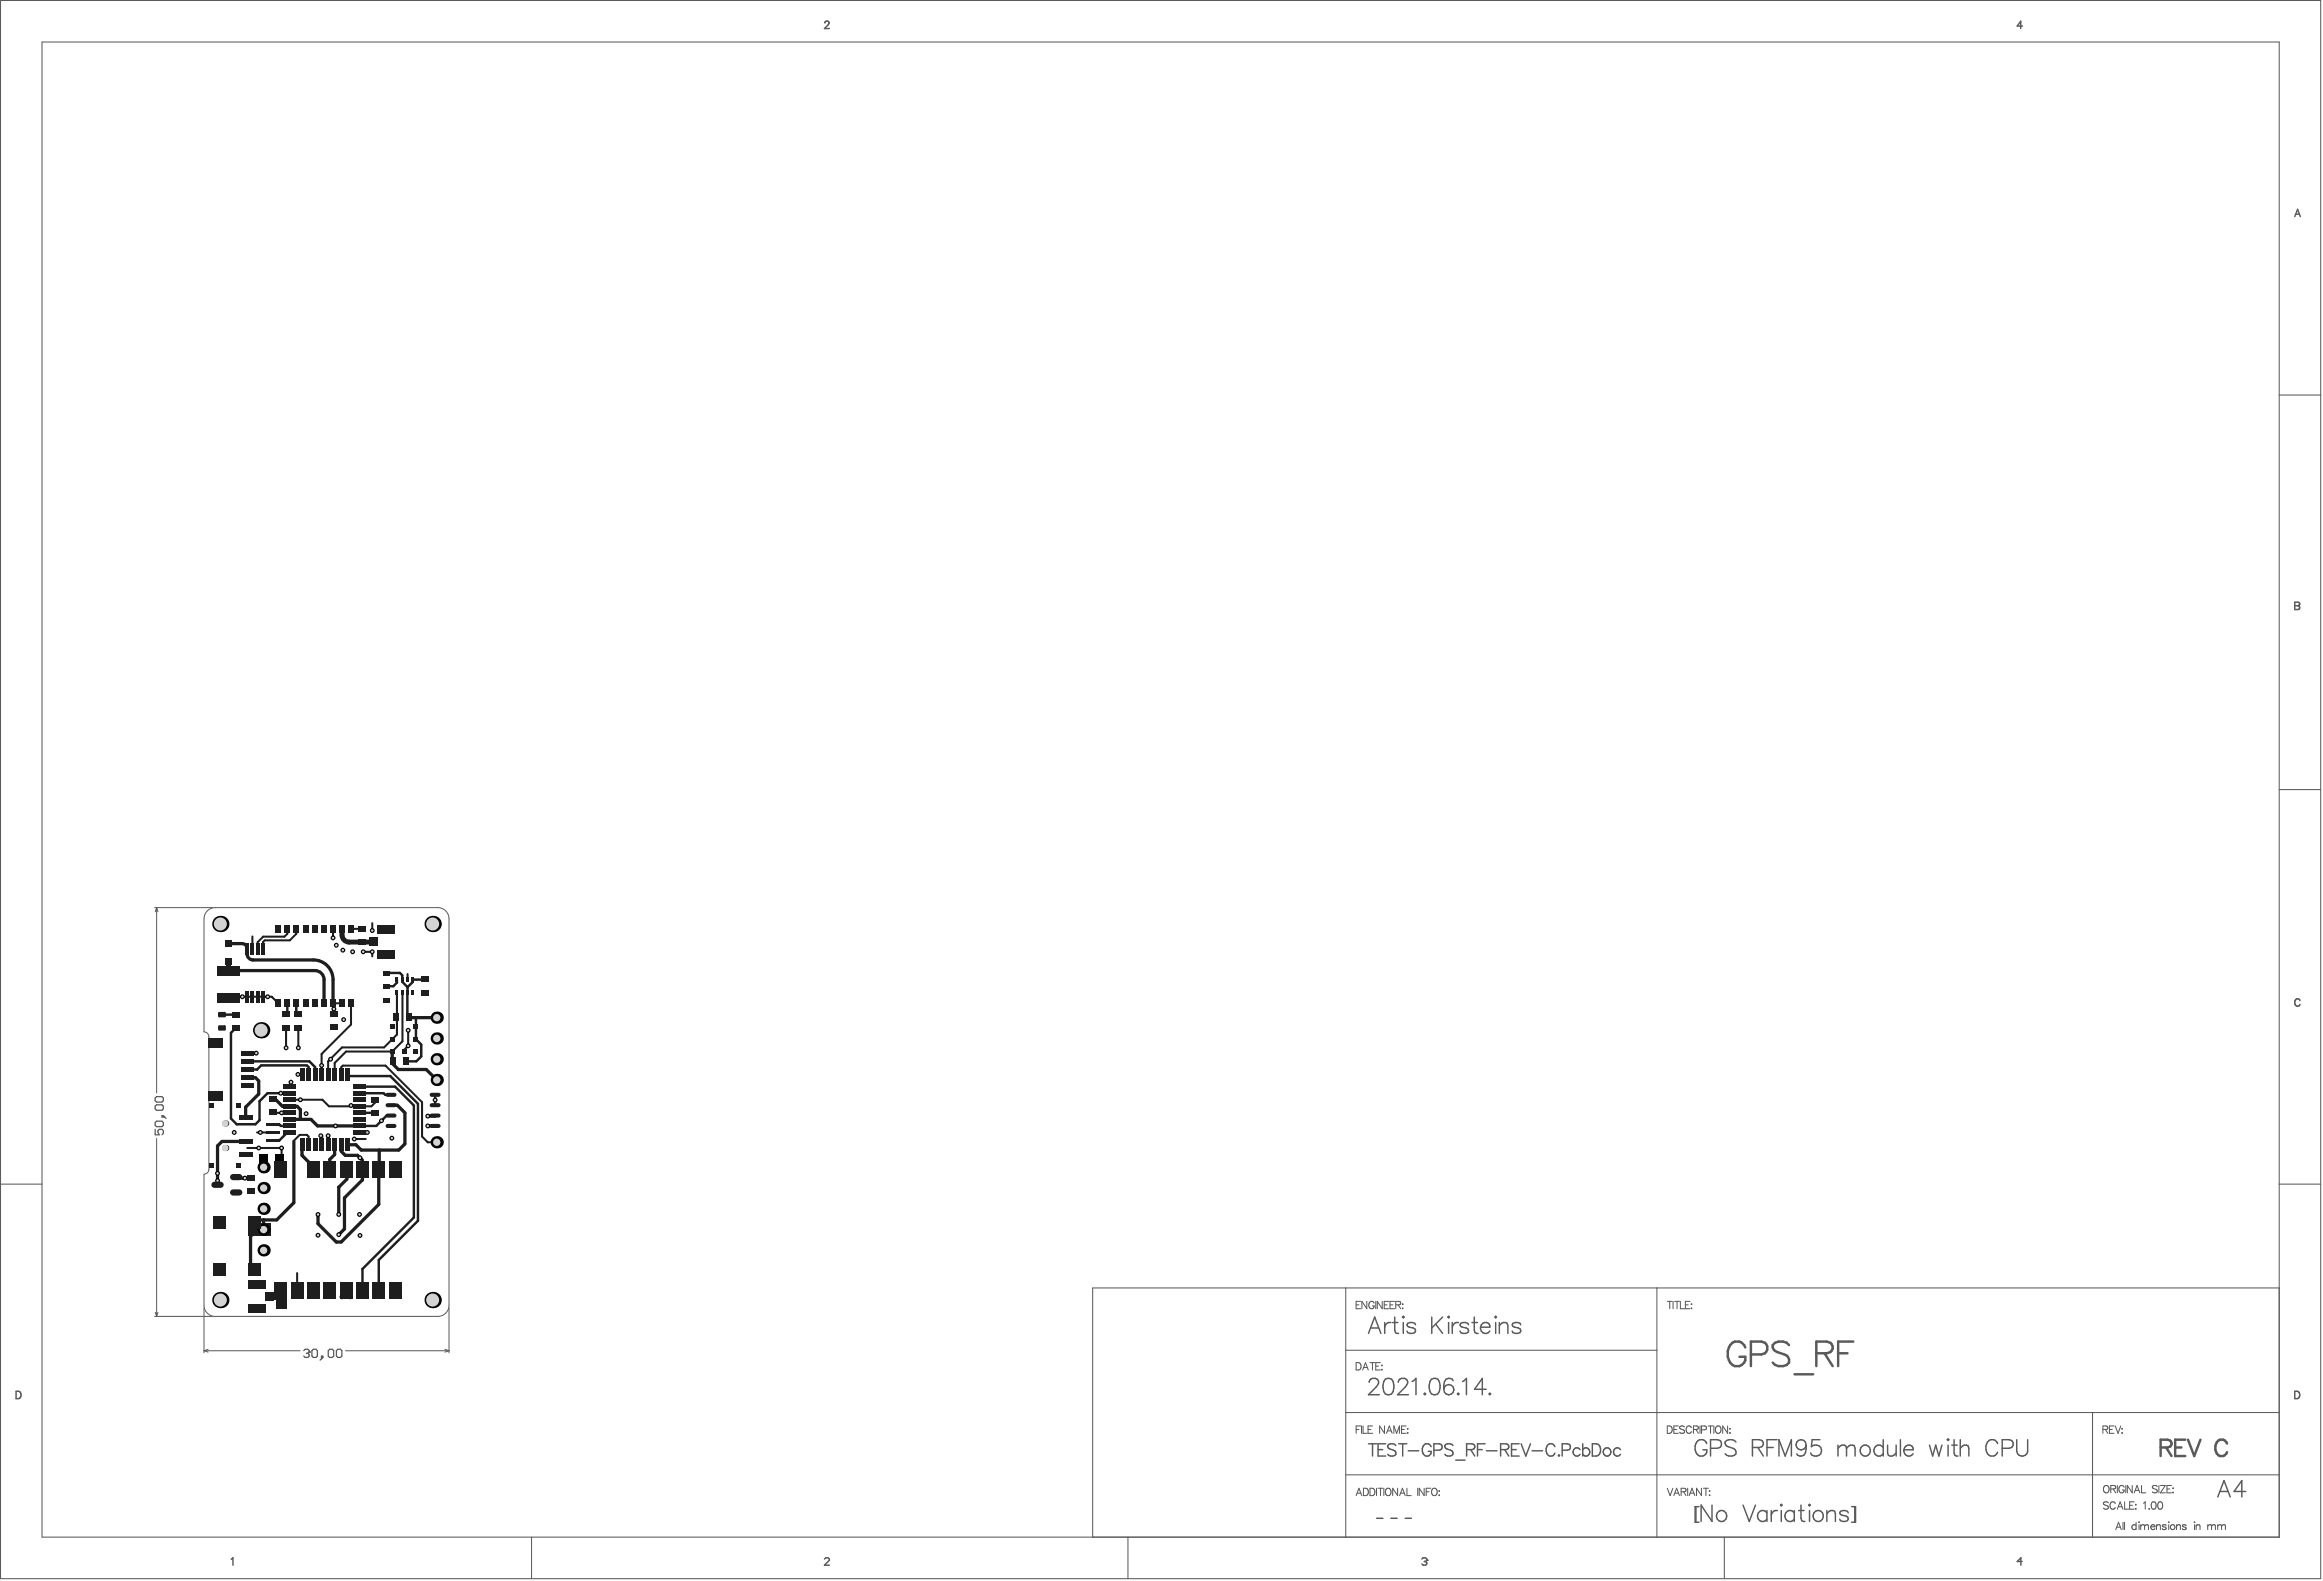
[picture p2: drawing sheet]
<svg xmlns="http://www.w3.org/2000/svg" width="473mm" height="322mm" viewBox="0 0 473 322" stroke-linecap="round" stroke-linejoin="round" font-family="sans-serif">
<g fill="none" stroke="#5a5a5a" stroke-width=".2">
<path d="M31.5 184.9h11.8M31.9 184.9l-.3 .8M31.9 184.9v37.8M31.9 184.9l.3 .8M42.2 185.6l1-.6 .6-.1h45.4a2.27 2.27 0 0 1 2.3 2.3v78.7a2.27 2.27 0 0 1-2.3 2.3h-45.4a2.27 2.27 0 0 1-2.2-2.3v-26.7a1 1 0 0 0 1-1v-27a1 1 0 0 0-1-1v-23l.1-.6zM31.9 231.9v36.3M31.5 268.2h11.8M31.6 267.4l.3 .8M32.2 267.4l-.3 .8M41.6 266.4v9.2M41.6 275.2l.8 .3M41.6 275.2h19.6"/>
<path d="M42.4 274.9l-.8 .3M70.4 275.2h21.1M90.7 274.9l.8 .3M91.5 275.2l-.8 .3M91.5 266.4v9.2"/>
</g>
<g fill="none" stroke="#5a5a5a" stroke-width=".21">
<path d="M.1 .1h472.9v321.5h-472.9zM8.6 8.6h455.9v304.6h-455.9zM464.5 80.5h8.5M464.5 160.9h8.5M.1 241.2h8.5M464.5 241.2h8.5M274.3 262.4v50.8M274.3 275.1h63.4M276.4 277.6h.5a.8 .8 0 0 1 .5 .7 .8 .8 0 0 1-.5 .8h-.5zM276.4 265.8h.5M277.3 265.1h-.9v1.5h.9M277.7 279.1l.6-1.5 .6 1.5"/>
<path d="M277.9 278.6h.7M278.6 265.1v1.5l-1-1.5v1.5M279.2 277.6h1M279.7 277.6v1.5M280 265.5a.55 .55 0 0 0-.6-.4 .55 .55 0 0 0-.4 .6v.3a.54 .54 0 0 0 .5 .6 .54 .54 0 0 0 .5-.6h-.3M280.4 265.1v1.5M280.4 278.3h.6M281.3 277.6h-.9v1.5h.9M281.6 278.1v.1zM281.6 279v.1zM281.7 265.1v1.5l-1-1.5v1.5M282.1 265.8h.6"/>
<path d="M283 265.1h-.9v1.5h.9M283.3 265.8h.6M284.2 265.1h-.9v1.5h.9M284.5 265.8h.8l.2-.3-.1-.2-.9-.2v1.5M285 265.8l.5 .8M285.9 265.6v.2zM285.9 266.5v.1zM337.7 262.4v50.8M339.8 265.1h1M340.3 265.1v1.5M341 265.1v1.5M341.3 265.1h1"/>
<path d="M341.8 265.1v1.5M342.5 265.1v1.5h.8M343.5 265.8h.5M344.4 265.1h-.9v1.5h.9M344.7 265.6v.2zM344.7 266.5v.1zM464.5 262.4h-241.8v50.8M274.3 287.8h190.2M276.4 291.2h.5M277.3 290.5h-.9v1.5M277.5 290.5v1.5M277.8 290.5v1.5h.8"/>
<path d="M278.8 291.2h.6M279.7 290.5h-.9v1.5h.9M282.2 290.5v1.5l-1-1.5v1.5M282.6 292l.5-1.5 .6 1.5M282.8 291.5h.7M284.1 292v-1.5l.5 1.5 .6-1.5v1.5M285.6 291.2h.6M286.6 290.5h-1v1.5h1M286.9 291v.1zM286.9 291.9v.1zM339.8 290.5h.5a.8 .8 0 0 1 .5 .8 .8 .8 0 0 1-.5 .7h-.5zM341.1 291.2h.6"/>
<path d="M342.1 290.5h-1v1.5h1M343.3 290.7a.56 .56 0 0 0-.5-.2 .56 .56 0 0 0-.5 .4l.1 .2 .8 .3 .1 .4a.66 .66 0 0 1-1 0M344.7 290.9a.55 .55 0 0 0-.6-.4 .55 .55 0 0 0-.5 .6v.3a.55 .55 0 0 0 .5 .6 .55 .55 0 0 0 .6-.4M345.1 291.2l.9-.1 .1-.2v-.3l-1-.1v1.5M345.6 291.2l.5 .8M346.5 290.5v1.5M346.8 291.3l.8-.1 .2-.2-.1-.4-.9-.1v1.5M348.1 290.5h1M348.6 290.5v1.5M349.3 290.5v1.5M349.7 290.7a.55 .55 0 0 1 .7-.2 .55 .55 0 0 1 .3 .6v.3a.57 .57 0 0 1-.5 .6 .57 .57 0 0 1-.6-.6zM352.1 290.5v1.5l-1-1.5v1.5"/>
<path d="M352.6 291v.1zM352.6 291.9v.1zM426.5 287.8v25.4M428.6 291.2l.8-.1 .2-.2-.1-.3-.9-.1v1.5M429.1 291.2l.5 .8M429.9 291.2h.6M430.8 290.5h-.9v1.5h.9M431.1 290.5l.6 1.5 .5-1.5M432.5 291v.1zM432.5 291.9v.1zM108.3 313.2v8.4M229.9 313.2v8.4"/>
<path d="M274.3 300.5h190.2M276.4 304.7l.5-1.5 .6 1.5M276.6 304.2h.7M277.9 303.2h.5a.8 .8 0 0 1 .5 .7 .8 .8 0 0 1-.5 .8h-.5zM279.2 303.2h.5a.8 .8 0 0 1 .5 .7 .8 .8 0 0 1-.5 .8h-.5zM280.5 303.2v1.5M280.9 303.2h.9M281.3 303.2v1.5M282 303.2v1.5M282.6 303.3a.7 .7 0 0 1 .9 .6 .7 .7 0 0 1-.9 .7l-.3-.5 .1-.6zM284.8 303.2v1.5l-1-1.5v1.5M285.2 304.7l.6-1.5 .6 1.5"/>
<path d="M285.5 304.2h.7M286.7 303.2v1.5h.9M288.9 303.2v1.5M290.2 303.2v1.5l-1-1.5v1.5M290.7 303.9h.5M291.6 303.2h-.9v1.5M291.9 303.4a.55 .55 0 0 1 .6-.2 .55 .55 0 0 1 .4 .6v.3a.57 .57 0 0 1-.6 .6 .57 .57 0 0 1-.5-.6zM293.3 303.7v.1zM293.3 304.5v.2zM339.8 303.2l.6 1.5 .5-1.5M341.1 304.7l.6-1.5 .6 1.5M341.3 304.2h.8"/>
<path d="M342.6 303.9l.9-.1 .1-.2-.1-.3-.9-.1v1.5M343.1 303.9l.5 .8M343.9 303.2v1.5M344.3 304.7l.5-1.5 .6 1.5M344.5 304.2h.7M346.8 303.2v1.5l-1-1.5v1.5M347.2 303.2h1M347.7 303.2v1.5M348.4 303.7v.1zM348.4 304.5v.2zM351.4 313.2v8.4M429 302.7a.7 .7 0 0 1 .9 .7 .7 .7 0 0 1-.9 .7l-.3-.5v-.4z"/>
<path d="M429.7 306.2a.56 .56 0 0 0-.6-.3 .56 .56 0 0 0-.4 .4l.1 .2 .7 .3 .2 .4a.66 .66 0 0 1-1 0M430.2 303.3h.8l.2-.2-.1-.3-.9-.2v1.5M430.7 303.3l.5 .8M431.1 306.3a.55 .55 0 0 0-.6-.3 .55 .55 0 0 0-.5 .5v.4a.55 .55 0 0 0 .5 .6 .55 .55 0 0 0 .6-.4M431.2 311.6l.6-1.5 .5 1.5M431.4 311.1h.7M431.5 302.6v1.5M431.5 307.5l.6-1.5 .6 1.5M431.7 307h.7M432.7 310.1v1.5M432.9 303a.55 .55 0 0 0-.6-.4 .55 .55 0 0 0-.5 .6v.4a.54 .54 0 0 0 .6 .5 .54 .54 0 0 0 .5-.5h-.4M433 310.1v1.5"/>
<path d="M433 306v1.5h.9M433.2 302.6v1.5M434 306.7h.6M434.5 302.6v1.5l-.9-1.5v1.5M434.9 306h-.9v1.5h.9M435 304.1l.5-1.5 .6 1.5M435.2 303.6h.7M435.2 307.4h.1zM435.3 306.5v.1zM435.3 310.1v1.5M435.3 310.8a.48 .48 0 0 0-.7 0 .48 .48 0 0 0 0 .7 .48 .48 0 0 0 .7-.1M435.9 310.1v.1z"/>
<path d="M435.9 310.6v1M436.3 310.9l.3-.3 .4 .1 .1 .2M436.3 310.6v1M436.5 302.6v1.5h.8M436.8 306.2l.4-.2v1.5M437.1 310.9l.3-.3 .4 .1 .1 .9M437.1 310.9v.7M438 307.3v.2zM438.3 311v.2a.46 .46 0 0 0 .4 .4 .46 .46 0 0 0 .5-.2M438.5 310.7h.5l.2 .3h-.9zM438.6 306a.49 .49 0 0 1 .7 .2l.1 .4a.64 .64 0 0 1-.6 .9 .96 .96 0 0 1-.2-1.5zM439.5 310.9l.4-.3 .3 .1 .1 .9"/>
<path d="M439.5 310.6v1M439.6 302.8a.56 .56 0 0 0-.5-.2 .56 .56 0 0 0-.5 .4l.2 .2 .7 .3 .1 .4a.66 .66 0 0 1-1 0M440 306a.49 .49 0 0 1 .7 .2v.4a.64 .64 0 0 1-.5 .9 .96 .96 0 0 1-.2-1.5zM440 302.6v1.5M440.3 302.6h1l-1 1.5h1M441.5 310.8a.45 .45 0 0 0-.8 0l.7 .4 .1 .2a.45 .45 0 0 1-.8 0M441.6 303.3h.6M442 310.1v.1zM442 310.6v1M442.6 302.6h-1v1.5h1M442.9 304v.1zM442.9 303.1v.2z"/>
<path d="M443.6 310.9l.3-.3 .4 .1 .1 .9M443.6 310.6v1M445.5 310.8a.45 .45 0 0 0-.7 0l.7 .4v.2a.45 .45 0 0 1-.7 0M447.2 310.1v.1zM447.2 310.6v1M447.6 310.9l.3-.3 .4 .1 .1 .9M447.6 310.6v1M449.9 310.9l.4-.3 .3 .1 .1 .2M449.9 310.6v1M450.7 310.9l.4-.3 .3 .1 .1 .9M450.7 310.9v.7M452 310.9l.3-.3 .4 .1 .1 .2"/>
<path d="M452 310.6v1M452.8 310.9l.3-.3 .4 .1v.9M452.8 310.9v.7"/>
<circle cx="442.8" cy="311.1" r=".49"/>
</g>
<g fill="none" stroke="#5a5a5a" stroke-width=".3">
<path d="M168.1 4.7l.3-.4h.3l.3 .3-.3 .5-.7 .7h1M412.2 5.3h-1.1l.7-1v1.5M467.7 44.1l.5-1.5 .6 1.5M467.9 43.6h.7M467.7 122.7l.9 .1v.5l-.3 .1 .4 .3-.2 .4-.8 .1zM467.7 123.4h.6M468.7 203.8a.55 .55 0 0 0-.6-.3 .55 .55 0 0 0-.4 .6v.3a.55 .55 0 0 0 .4 .6 .55 .55 0 0 0 .6-.4M278.9 271.6l1.3-3.3 1.2 3.3M279.4 270.5h1.6M282.2 269.4v2.2M283.5 269.4a1.07 1.07 0 0 0-1.3 1M283.8 269.4h1.1"/>
<path d="M284.2 268.3v2.7l.2 .5 .6 .1M286 268.2l.2 .1-.2 .2-.2-.2zM286 269.4v2.2M288.5 269.9a1.01 1.01 0 0 0-1.8 0l.2 .3 .3 .2 1.1 .3 .2 .5a1.01 1.01 0 0 1-1.8 0M291.8 268.3v3.3M292.6 269.7l1.4 1.9M294 268.3l-2.2 2.2M295.2 268.2l.2 .1-.2 .2-.1-.2zM295.2 269.4v2.2M296 269.4v2.2M297.2 269.4a1.07 1.07 0 0 0-1.2 1M299.3 269.9a1.01 1.01 0 0 0-1.8 0l.2 .3 .3 .2 1.1 .3 .2 .5a1.01 1.01 0 0 1-1.8 0"/>
<path d="M300 269.4h1.1M300.5 268.3v2.7l.1 .5 .7 .1M301.7 270.4a1.05 1.05 0 0 0 .7 1.2 1.05 1.05 0 0 0 1.2-.4M302.2 269.6a.88 .88 0 0 1 1-.1 .88 .88 0 0 1 .4 .9h-1.9l.2-.5zM304.8 268.2l.2 .1-.2 .2-.1-.2zM304.8 269.4v2.2M305.6 270.1l.8-.7 .7 .2 .2 .5v1.5M305.6 269.4v2.2M309.9 269.9a1.01 1.01 0 0 0-1.7 0l.1 .3 .4 .2 1.1 .3 .1 .5a1.01 1.01 0 0 1-1.7 0M3.3 283.4h.5a.8 .8 0 0 1 .5 .8 .8 .8 0 0 1-.5 .7h-.5zM278.9 294.1h1.7M279.1 281.6a.83 .83 0 0 1 .6-.8h.6a.81 .81 0 0 1 .5 1.3l-1.9 2h2.2"/>
<path d="M279.7 294.1v2.5M280.9 295.3h.9M282.3 281a1.08 1.08 0 0 1 1.6 .4 2.75 2.75 0 0 1-.3 2.6 1.08 1.08 0 0 1-1.6-.5 2.75 2.75 0 0 1 .3-2.5zM282.4 294.1h-1.5v2.5h1.5M284.5 294.5a.94 .94 0 0 0-.9-.4 .94 .94 0 0 0-.8 .6l.3 .4 .9 .3a.61 .61 0 0 1 .5 .5 .61 .61 0 0 1-.3 .6 1.15 1.15 0 0 1-1.4-.2M285 281.6a.83 .83 0 0 1 .6-.8h.6a.81 .81 0 0 1 .5 1.3l-1.9 2h2.2M285 294.1h1.7M285.9 294.1v2.5M287 295.6h2.1M287.8 281.4l.8-.6v3.3M290.4 283.8l.1 .2-.1 .1-.2-.1zM291.7 294.7a.92 .92 0 0 0-1.1-.6 .92 .92 0 0 0-.7 1 1.09 1.09 0 0 0 .2 1.2 1.09 1.09 0 0 0 1.2 .2l.4-.5v-.3h-.6"/>
<path d="M291.7 281a1.08 1.08 0 0 1 1.6 .4 2.75 2.75 0 0 1-.3 2.6 1.08 1.08 0 0 1-1.6-.5 2.75 2.75 0 0 1 .3-2.5zM292.2 295.4h1.1a.66 .66 0 0 0 .6-.6 .66 .66 0 0 0-.6-.7h-1.1v2.5M296.1 294.5a.94 .94 0 0 0-.9-.4 .94 .94 0 0 0-.7 .6l.2 .4 .9 .3a.61 .61 0 0 1 .5 .5 .61 .61 0 0 1-.2 .6 1.15 1.15 0 0 1-1.4-.2M296.1 281.3a.98 .98 0 0 0-1.4-.3l-.3 .4-.2 1.6M296.7 297.5h1.9M297.2 283.8l.1 .2-.1 .1-.2-.1zM298.1 281.4l.8-.6v3.3M298.9 295.3l1.4-.1a.58 .58 0 0 0 0-.9l-1.4-.2v2.5M299.7 295.3l.9 1.3M301.1 295.3h1M302.7 294.1h-1.6v2.5M302.9 283h-2.4l1.6-2.2v3.3"/>
<path d="M302.9 295.6h2.2M303.6 283.8l.2 .2-.2 .1-.1-.1zM305.8 295.3l1.5-.1a.58 .58 0 0 0 0-.9l-1.5-.2v2.5M306.7 295.3l.8 1.3M308 295.3h1M309.6 294.1h-1.6v2.5h1.6M310 294.1l1 2.5 .9-2.5M312.2 295.6h2.2M316.9 294.7a.92 .92 0 0 0-1.1-.6 .92 .92 0 0 0-.7 1 1.09 1.09 0 0 0 .2 1.2 1.09 1.09 0 0 0 1.2 .2l.4-.5M317.7 296.4l.1 .1-.1 .1-.1-.1zM318.4 295.4h1a.66 .66 0 0 0 .7-.6 .66 .66 0 0 0-.7-.7h-1v2.5M322 295.3a.8 .8 0 0 0-1.1-.1 .8 .8 0 0 0 0 1.2 .8 .8 0 0 0 1.1-.1"/>
<path d="M322.6 295.3a.8 .8 0 0 1 1.1-.1 .8 .8 0 0 1 0 1.2 .8 .8 0 0 1-1.1-.1M322.6 294.1v2.5M324.5 294.1h.9a1.33 1.33 0 0 1 .8 1.3 1.33 1.33 0 0 1-.8 1.2h-.9zM330.3 295.3a.8 .8 0 0 0-1.2-.1 .8 .8 0 0 0 0 1.2 .8 .8 0 0 0 1.2-.1M347.8 294.1a1.22 1.22 0 0 0-1.4-.8 1.22 1.22 0 0 0-.9 1.3 1.46 1.46 0 0 0 .3 1.6 1.46 1.46 0 0 0 1.6 .3l.4-.7v-.4h-.7M348.6 295h1.4a.87 .87 0 0 0 .9-.8 .87 .87 0 0 0-.9-.9h-1.4v3.3M353.8 293.8a1.46 1.46 0 0 0-2.2 0 .85 .85 0 0 0 .6 .9l1 .3a.81 .81 0 0 1 .6 .7 .81 .81 0 0 1-.3 .8 1.53 1.53 0 0 1-1.9-.3M357.1 294.9h1.5l.4-.2a.77 .77 0 0 0 0-1.2l-.4-.2h-1.5v3.3M358.3 294.9l1.1 1.7M360.1 294.9h1.3M362.2 293.3h-2.1v3.3M362.6 296.6v-3.3l1.2 3.3 1.3-3.3v3.3"/>
<path d="M368.1 294.4l-.2 1.6a.96 .96 0 0 1-.8 .6 .96 .96 0 0 1-.9-.4M370.9 293.3h-1.6l-.1 1.4a1.18 1.18 0 0 1 1.7 0 1.18 1.18 0 0 1-.2 1.8 1.18 1.18 0 0 1-1.7-.5M374.6 295l.8-.6 .8 .2 .1 .4M374.6 294.4v2.2M376.3 295l.8-.6 .8 .2 .2 .4v1.6M376.3 295v1.6M379.6 294.6a1.07 1.07 0 0 1 1.4 .3 1.07 1.07 0 0 1-.3 1.5 1.07 1.07 0 0 1-1.4-.2 1.2 1.2 0 0 1 .3-1.6zM383.8 294.9a1.06 1.06 0 0 0-1.6-.2 1.06 1.06 0 0 0 0 1.6 1.06 1.06 0 0 0 1.6-.1M383.8 293.3v3.3M384.7 294.4v1.6l.1 .5 .8 .1 .8-.6M386.4 294.4v2.2M387.3 293.3v3.3"/>
<path d="M388 295.4a1.05 1.05 0 0 0 .6 1.1 1.05 1.05 0 0 0 1.3-.3M388.5 294.6a.88 .88 0 0 1 1-.1 .88 .88 0 0 1 .4 .9h-1.9l.2-.5zM393.2 294.4l.7 2.2 .6-2.2 .6 2.2 .7-2.2M397 293.1l.2 .2-.2 .2-.1-.2zM397 294.4v2.2M397.8 294.4h1.1M398.2 293.3v2.7l.2 .5 .6 .1M399.5 295l.8-.6 .8 .2 .2 .4v1.6M399.5 293.3v3.3M407.1 294.1a1.22 1.22 0 0 0-1.4-.8 1.22 1.22 0 0 0-1 1.3 1.46 1.46 0 0 0 .4 1.6 1.46 1.46 0 0 0 1.5 .3l.5-.7M408.1 295h1.4a.87 .87 0 0 0 .8-.8 .87 .87 0 0 0-.8-.9h-1.4v3.3M411 293.3v2.4a1.12 1.12 0 0 0 1.1 .9 1.12 1.12 0 0 0 1.1-.9v-2.4"/>
<path d="M467.7 283.4h.5a.8 .8 0 0 1 .5 .8 .8 .8 0 0 1-.5 .7h-.5zM47.1 317.7l.4-.3v1.5M168 317.6l.3-.2h.5l.2 .2v.3l-1 1h1M280.6 309.3h1.2M283.5 309.3h1.2M286.4 309.3h1.2M289.8 317.6l.2-.2h.5l.3 .2v.3M290.3 318.1h.2M290.5 318.1l.3 .3v.2l-.3 .3h-.5l-.2-.3M290.8 317.9h.1M290.8 317.9l-.3 .2M345.6 306.9v3.2"/>
<path d="M346.3 306.9h-.8v3.2h.8M348.9 306.6v3.4l-2.2-3.4v3.4M355.2 306.6l1.3 3.4 1.3-3.4M360.1 308.2a1.06 1.06 0 0 0-1.6-.1 1.06 1.06 0 0 0 0 1.5 1.06 1.06 0 0 0 1.6-.1M360.1 307.7v2.3M361 307.7v2.3M362.3 307.7a1.07 1.07 0 0 0-1.3 1M362.9 306.6l.1-.1 .2 .1-.2 .2zM363 307.7v2.3M365.7 308.2a1.06 1.06 0 0 0-1.6-.1 1.06 1.06 0 0 0 0 1.5 1.06 1.06 0 0 0 1.6-.1M365.7 307.7v2.3M366.6 307.7h1.1"/>
<path d="M367 306.6v2.7l.2 .5 .6 .2M368.6 306.6l.2-.1 .1 .1-.1 .2zM368.8 307.7v2.3M370 307.9a1.07 1.07 0 0 1 1.4 .4 1.07 1.07 0 0 1-.3 1.4 1.07 1.07 0 0 1-1.4-.2 1.2 1.2 0 0 1 .3-1.6zM372.3 308.4l.8-.7 .8 .2 .2 .5v1.6M372.3 307.7v2.3M376.7 308.2a1.01 1.01 0 0 0-1.8 0l.2 .3 .3 .2 1.1 .3 .2 .5a1.01 1.01 0 0 1-1.8 0M377.4 306.9h.8v3.2h-.8M378 306.9v3.2M412.1 318.1h-1l.8-.7v1.5M452 305l1.3-3.4 1.2 3.4M452.5 303.8h1.5"/>
<path d="M457.7 303.8h-2.4l1.6-2.2v3.4"/>
<circle cx="295.3" cy="283.1" r="1.03"/>
<circle cx="327.5" cy="295.8" r=".82"/>
<circle cx="367.1" cy="294.3" r="1.03"/>
<circle cx="350.9" cy="308.8" r="1.1"/>
</g>
<g fill="none" stroke="#5a5a5a" stroke-width=".25">
<path d="M31.6 230.1v1.1h.9l-.3-.6v-.2l.3-.3h.5l.3 .3v.5l-.3 .3M31.9 223.4h1.1l.3 .3v.5l-.3 .3h-1.1l-.3-.3v-.5zM31.9 225.1h1.1l.3 .3v.5l-.3 .3h-1.1l-.3-.3v-.5zM31.9 228.4h1.1l.3 .3v.5l-.3 .3h-1.1l-.3-.3v-.5zM33 227.3h.3v.3h-.3zM33.3 227.3l.5 .6M61.9 275.2l.3-.3h.5l.3 .3v.2M62.5 275.7h.2M62.7 275.7l.3 .3v.3l-.3 .2h-.5l-.3-.2M63 275.4h.1M63 275.4l-.3 .3M63.8 274.9h.6l.3 .3v1.1l-.3 .2h-.6l-.2-.2v-1.1z"/>
<path d="M65.5 276.3h.3v.2h-.3zM65.8 276.5l-.6 .6M67.2 274.9h.5l.3 .3v1.1l-.3 .2h-.5l-.3-.2v-1.1zM68.8 274.9h.6l.3 .3v1.1l-.3 .2h-.6l-.2-.2v-1.1z"/>
</g>
<g fill="none" stroke="#5a5a5a" stroke-width=".5">
<path d="M355.7 274.5a1.73 1.73 0 0 0-1.7-1.3 1.73 1.73 0 0 0-1.6 1.3 2.82 2.82 0 0 0 1.2 3.8 1.7 1.7 0 0 0 2.1-1.9h-1.2M356.8 275.9h2.2a1.31 1.31 0 0 0 1.2-1.3 1.31 1.31 0 0 0-1.2-1.3h-2.2v5M364.6 274a2.19 2.19 0 0 0-3.3 0 1.28 1.28 0 0 0 .9 1.5l1.5 .4a1.22 1.22 0 0 1 .9 1 1.22 1.22 0 0 1-.5 1.2 2.29 2.29 0 0 1-2.8-.5M365.7 280h3.8M370.2 275.7h2.1l.7-.2a1.16 1.16 0 0 0 0-1.9l-.7-.3h-2.1v5M371.8 275.7l1.7 2.6M374.6 275.7h1.9M377.7 273.3h-3.1v5M440.3 294.9h1.5l.4-.2a.77 .77 0 0 0 0-1.2l-.4-.2h-1.5v3.3M441.4 294.9l1.2 1.7M443.3 294.9h1.3M445.4 293.3h-2.1v3.3h2.1"/>
<path d="M445.9 293.3l1.3 3.3 1.3-3.3M453.9 294.1a1.22 1.22 0 0 0-1.4-.8 1.22 1.22 0 0 0-1 1.3 1.46 1.46 0 0 0 .3 1.6 1.46 1.46 0 0 0 1.6 .3l.5-.7"/>
</g>
<path d="M50.4 193.2v1.2M50 232.5l.1 .1M44.3 240.5v.9M51.1 257.9l.7 .8M51.8 251.1l-.7 .8" fill="none" stroke="#1e1e1e" stroke-width=".67"/>
<path d="M45.2 206.7h.1M58.6 206.4l-.3 .2M47.1 227.9l1.1 1.1M57 229.1l.2 .3M58.6 230.7l-1.6 1.6" fill="none" stroke="#1e1e1e" stroke-width=".5"/>
<path d="M54 191.6l-.4 .3M58.6 190.2l-.6 .6M50.4 203.1h1M53.6 203.1h1.8M57.4 238l-.2 .2M61.1 231.2l-1.2 1.3" fill="none" stroke="#1e1e1e" stroke-width=".42"/>
<circle cx="61.2" cy="228" r=".33" fill="#1e1e1e"/>
<path d="M68 204.6v.9M60.6 225.4l.6 .6M63.4 228l1.3 1.4M68.2 235.2l-1 1M64.8 247.4v1.9" fill="none" stroke="#1e1e1e" stroke-width=".67"/>
<path d="M60.7 218.9h.8M65.5 217.1v1.8M68.2 216.6v2.3" fill="none" stroke="#1e1e1e" stroke-width=".42"/>
<path d="M62.9 217.4v1.5M64.2 217.4v1.5" fill="none" stroke="#1e1e1e" stroke-width=".5"/>
<circle cx="67.9" cy="191.1" r=".21" fill="#1e1e1e"/>
<path d="M70.9 218.9l.3 .3M70.5 238.2l.2 .2" fill="none" stroke="#1e1e1e" stroke-width=".5"/>
<path d="M74 238l-.1 .2" fill="none" stroke="#1e1e1e" stroke-width=".67"/>
<circle cx="73.4" cy="230.7" r=".25" fill="#1e1e1e"/>
<path d="M81.5 198.2l.5 .5M48.1 209.4l-1 1M80.9 200.2l-.7 .7M84.8 207.4v1.8M73.4 229.4l.1 .1M78.8 227.3l-2.1 2.1M88.7 224.1v1.1" fill="none" stroke="#1e1e1e" stroke-width=".5"/>
<path d="M74 193.9h1.9v.9M80.7 207.2l.3 .3M80.9 210.8l-1 .9M80.9 207.2v.3M82.4 213.9v.3M73.4 225.4h2.3M76.4 224v.7M87.2 232.7h1.8" fill="none" stroke="#1e1e1e" stroke-width=".42"/>
<path d="M79.9 216.6l1.3 1.3M83.4 207.2l.1 .1M45.2 232.5l-.9 .9v7.1M48.1 239.8l.3 .2M87.2 229.4h1.5M88.7 229.4h.1M88.7 227.3l-1.5 .1" fill="none" stroke="#1e1e1e" stroke-width=".67"/>
<path d="M46.6 195.9v1.8" fill="none" stroke="#1e1e1e" stroke-width="1"/>
<circle cx="46.6" cy="195.9" r=".5" fill="#1e1e1e"/>
<path d="M50.5 219.5h1.6M50.1 225.5v2.1M49.9 240h1.2M51.1 251.9v6M51.8 249v2.1" fill="none" stroke="#1e1e1e" stroke-width=".67"/>
<circle cx="50.5" cy="216.2" r=".25" fill="#1e1e1e"/>
<g fill="none" stroke="#1e1e1e" stroke-width=".67">
<path d="M67.9 199.6v4.8M68 205.5v1M79.9 214.2v2.4M86.9 217.9l2.1 2.1M59.9 232.5v12.5M61.2 226v2M61.5 233.2v2.2M65.5 231.4v1.8M66.9 231.4v1.8M67.2 236.2v2M68.2 233.2v2M70.7 238.4v1.8"/>
<path d="M73.4 235.9l.5 .5v4M77.2 238.2v7.2M77.3 234.3v3.8M81 225.2l1.5 1.5v6.3l-1.2 1.3M51.6 248.5h4.8M53.7 248.5v2M70.2 244v6.4"/>
</g>
<g fill="none" stroke="#1e1e1e" stroke-width=".5">
<path d="M80.9 199.6v.6M82 198.7v1.3M84.1 199.6v.4M47.1 210.4v17.5M58.6 204.4v2M60.4 204.4v1.8l.4 .4M63 216.2l1.2 1.2M84.8 209.2v2.5l1 1.1v2.4l-.9 1M54.5 222.7l-1.6 1.6v3.9l-.8 .8h-3.9M55.6 232.3h1.4M58.6 230.7h.5M78.2 222.7l.3 .3"/>
<path d="M84.4 225.2v22.8M85.2 224.9v23.8M88.7 223v1.1M73.9 258.5v4.4M77.2 256.7v6.2"/>
</g>
<g fill="none" stroke="#1e1e1e" stroke-width=".42">
<path d="M51.4 190.8v2.4M53.6 191.9v1.3M58.6 189.2v1M60.4 189.2v1M67.9 189.2v1.9M73.7 189.2h.1M75.9 188.1v1.5M58.3 209.3v4.2M60.8 209.3v4.2M65.5 214.7v2.4M66.9 216.2v2.7M71.5 204.4v4.3"/>
<path d="M80.9 202.2v8.6M82 202.2v9.9l-2.1 2.1M83.2 209.9v3.2M50.4 233.9h7v4.1M52.4 230.7h3.2M62.9 231.5v1.7M86 224.5v7M60.6 259.4v3.5"/>
</g>
<circle cx="59.1" cy="229.4" r=".25" fill="#1e1e1e"/>
<g fill="none" stroke="#1e1e1e" stroke-width=".5">
<path d="M78.7 198.2h2.8M84.1 199.6h2.4M45.2 206.7h2.9M50.5 216.2h12.5M62.9 217.4l-.4-.3h-9.3l-.8 .8h-1.9M71.2 219.2h8.3l5.7 5.7M78.7 200.9h1.5M82 200l1.1 1.1M82.7 216.2h2.2M83 202.3v5M83.1 201.1v1.1M84.1 200l-1 1.1"/>
<path d="M54.5 222.7h2.7M55.6 229.1h1.4M57.2 229.4h1.9M73.4 229.4h3.3M73.4 222.7h4.8M73.4 221.4h7.1l3.9 3.8M73.4 226.7h2.9M78.5 223h1.2M78.8 227.3h.9M79.7 223h.1M84.4 248l-10.5 10.5M85.2 248.7l-8 8"/>
</g>
<g fill="none" stroke="#1e1e1e" stroke-width=".42">
<path d="M58 190.8h-4.4l-1.1 1.1v1.3M60.4 190.2l-1.3 1.4h-5.1M71.5 189.2h2.2M83.1 198.4v1.2M46.9 203.1h3.5M51.4 203.1h2.2M55.4 203.1l1.3 1.3M67.9 204.4h1.8M69.5 218.9v-1.5l.4-.3h8.7l7.4 7.4M71.5 208.7l-6 6M79.9 214.2h-9.4l-2.3 2.4M79.9 211.7l-1.6 1.7h-8.6l-2.8 2.8"/>
<path d="M83.2 213.1l-.8 .8M55.7 226.7h3.4M59.1 224h6.6l1.3 1.4h6.4M59.3 220.5v.6l-.2 .3M61.1 231.2h1.4l.4 .3M72.2 232h2.3M76.4 224.7l-.7 .7M86 231.5l1.2 1.2"/>
</g>
<g fill="none" stroke="#1e1e1e" stroke-width=".67">
<path d="M46.6 197.7h17.6M46.6 192.2h2.8M51.6 195.6h12.3M66 199.6v4.8M50.5 214.6h1.7M52.1 219.5l.6 .7v2.7l-2.6 2.6M81.2 217.9h5.7M83.5 207.3h5.5M45.2 232.5h4.8M55.6 223.9h.4l1.6 1.5h3M57.2 222.7h1.9M59.1 228h4.3"/>
<path d="M61.5 235.4l2.4 2.3M64.7 229.4h8.7M69.5 233.2v1.3l.9 .9h2.5l.5 .5M70.9 233.2h1.6l1.1 1.1h7.7M79.7 225.2h1.3M48.4 240h1.5M59.9 245l-3.5 3.5M70.2 250.4l-1.2 1.1M70.7 240.2l-1.7 1.7v5.5M73.9 240.4l-3.7 3.6M77.2 245.4l-7.7 7.6h-1l-3.7-3.7"/>
</g>
<path d="M69.7 189.2v1.3M76.2 191.9h.3h-5.4M66 204.4h.1" fill="none" stroke="#1e1e1e" stroke-width="1"/>
<g fill="#1e1e1e">
<path d="M56.2 262.4h2.2v4.1h-2.2z" fill-rule="evenodd"/>
<path d="M78.2 203.2h1.3v1h-1.3z" fill-rule="evenodd"/>
<path d="M78.2 200.4h1.3v1h-1.3z" fill-rule="evenodd"/>
<path d="M78.2 197.7h1.3v1h-1.3z" fill-rule="evenodd"/>
<path d="M55.1 263.4h2.3v1.5h-2.3z" fill-rule="evenodd"/>
<path d="M50.6 249.2h4.5v2.5h-4.5z" fill-rule="evenodd"/>
</g>
<path d="M46.9 203.1l-.3 .3" fill="none" stroke="#1e1e1e" stroke-width=".42"/>
<path d="M49.4 192.2a1 1 0 0 1 1 1M50.4 194.4a1.21 1.21 0 0 0 1.2 1.2M63.9 195.6a4 4 0 0 1 4 4M64.2 197.7a1.83 1.83 0 0 1 1.8 1.9M67.9 204.4l.1 .2" fill="none" stroke="#1e1e1e" stroke-width=".67"/>
<path d="M69.7 190.5a1.44 1.44 0 0 0 1.4 1.4M76.5 191.9h.1" fill="none" stroke="#1e1e1e" stroke-width="1"/>
<circle cx="57.4" cy="226.7" r=".5" fill="#000"/>
<circle cx="57.4" cy="226.7" r=".25" fill="#d2d2d2"/>
<circle cx="47.7" cy="230.7" r=".5" fill="#000"/>
<circle cx="47.7" cy="230.7" r=".25" fill="#d2d2d2"/>
<circle cx="53.1" cy="230.7" r=".5" fill="#000"/>
<circle cx="53.1" cy="230.7" r=".25" fill="#d2d2d2"/>
<circle cx="61.2" cy="224" r=".5" fill="#000"/>
<circle cx="61.2" cy="224" r=".25" fill="#d2d2d2"/>
<circle cx="70" cy="207.7" r=".5" fill="#000"/>
<circle cx="70" cy="207.7" r=".25" fill="#d2d2d2"/>
<circle cx="72.2" cy="232" r=".5" fill="#000"/>
<circle cx="72.2" cy="232" r=".25" fill="#d2d2d2"/>
<circle cx="79.9" cy="231.9" r=".5" fill="#000"/>
<circle cx="79.9" cy="231.9" r=".25" fill="#d2d2d2"/>
<circle cx="71.5" cy="225.2" r=".5" fill="#000"/>
<circle cx="71.5" cy="225.2" r=".25" fill="#d2d2d2"/>
<circle cx="62.4" cy="226.9" r=".5" fill="#000"/>
<circle cx="62.4" cy="226.9" r=".25" fill="#d2d2d2"/>
<circle cx="77.7" cy="228.3" r=".5" fill="#000"/>
<circle cx="77.7" cy="228.3" r=".25" fill="#d2d2d2"/>
<circle cx="44.3" cy="239" r=".5" fill="#000"/>
<circle cx="44.3" cy="239" r=".25" fill="#d2d2d2"/>
<circle cx="44.3" cy="240.5" r=".5" fill="#000"/>
<circle cx="44.3" cy="240.5" r=".25" fill="#d2d2d2"/>
<circle cx="66.9" cy="231.4" r=".5" fill="#000"/>
<circle cx="66.9" cy="231.4" r=".25" fill="#d2d2d2"/>
<circle cx="65.4" cy="231.4" r=".5" fill="#000"/>
<circle cx="65.4" cy="231.4" r=".25" fill="#d2d2d2"/>
<circle cx="52.7" cy="233.9" r=".5" fill="#000"/>
<circle cx="52.7" cy="233.9" r=".25" fill="#d2d2d2"/>
<circle cx="57.4" cy="233.9" r=".5" fill="#000"/>
<circle cx="57.4" cy="233.9" r=".25" fill="#d2d2d2"/>
<circle cx="60.7" cy="218.9" r=".5" fill="#000"/>
<circle cx="60.7" cy="218.9" r=".25" fill="#d2d2d2"/>
<circle cx="64.8" cy="251.6" r=".5" fill="#000"/>
<circle cx="64.8" cy="251.6" r=".25" fill="#d2d2d2"/>
<circle cx="65.5" cy="217.1" r=".5" fill="#000"/>
<circle cx="65.5" cy="217.1" r=".25" fill="#d2d2d2"/>
<circle cx="64.8" cy="247.4" r=".5" fill="#000"/>
<circle cx="64.8" cy="247.4" r=".25" fill="#d2d2d2"/>
<circle cx="69" cy="247.4" r=".5" fill="#000"/>
<circle cx="69" cy="247.4" r=".25" fill="#d2d2d2"/>
<circle cx="73.3" cy="247.4" r=".5" fill="#000"/>
<circle cx="73.3" cy="247.4" r=".25" fill="#d2d2d2"/>
<circle cx="73.4" cy="251.7" r=".5" fill="#000"/>
<circle cx="73.4" cy="251.7" r=".25" fill="#d2d2d2"/>
<circle cx="57.2" cy="222.7" r=".5" fill="#000"/>
<circle cx="57.2" cy="222.7" r=".25" fill="#d2d2d2"/>
<circle cx="49.9" cy="240" r=".5" fill="#000"/>
<circle cx="49.9" cy="240" r=".25" fill="#d2d2d2"/>
<circle cx="68" cy="205.5" r=".5" fill="#000"/>
<circle cx="68" cy="205.5" r=".25" fill="#d2d2d2"/>
<circle cx="71.4" cy="264.2" r=".5" fill="#000"/>
<circle cx="71.4" cy="264.2" r=".25" fill="#d2d2d2"/>
<circle cx="69.7" cy="264.2" r=".5" fill="#000"/>
<circle cx="69.7" cy="264.2" r=".25" fill="#d2d2d2"/>
<circle cx="60.8" cy="213.5" r=".5" fill="#000"/>
<circle cx="60.8" cy="213.5" r=".25" fill="#d2d2d2"/>
<circle cx="58.3" cy="213.5" r=".5" fill="#000"/>
<circle cx="58.3" cy="213.5" r=".25" fill="#d2d2d2"/>
<circle cx="59.3" cy="220.5" r=".5" fill="#000"/>
<circle cx="59.3" cy="220.5" r=".25" fill="#d2d2d2"/>
<circle cx="83.2" cy="213.1" r=".5" fill="#000"/>
<circle cx="83.2" cy="213.1" r=".25" fill="#d2d2d2"/>
<circle cx="83.2" cy="209.9" r=".5" fill="#000"/>
<circle cx="83.2" cy="209.9" r=".25" fill="#d2d2d2"/>
<circle cx="67.9" cy="191.1" r=".5" fill="#000"/>
<circle cx="67.9" cy="191.1" r=".25" fill="#d2d2d2"/>
<circle cx="68.5" cy="192.6" r=".5" fill="#000"/>
<circle cx="68.5" cy="192.6" r=".25" fill="#d2d2d2"/>
<circle cx="69.9" cy="193.6" r=".5" fill="#000"/>
<circle cx="69.9" cy="193.6" r=".25" fill="#d2d2d2"/>
<circle cx="71.9" cy="193.9" r=".5" fill="#000"/>
<circle cx="71.9" cy="193.9" r=".25" fill="#d2d2d2"/>
<circle cx="74" cy="193.9" r=".5" fill="#000"/>
<circle cx="74" cy="193.9" r=".25" fill="#d2d2d2"/>
<circle cx="75.9" cy="193.9" r=".5" fill="#000"/>
<circle cx="75.9" cy="193.9" r=".25" fill="#d2d2d2"/>
<circle cx="75.9" cy="189.6" r=".5" fill="#000"/>
<circle cx="75.9" cy="189.6" r=".25" fill="#d2d2d2"/>
<circle cx="49.4" cy="203.1" r=".5" fill="#000"/>
<circle cx="49.4" cy="203.1" r=".25" fill="#d2d2d2"/>
<circle cx="54.6" cy="203.1" r=".5" fill="#000"/>
<circle cx="54.6" cy="203.1" r=".25" fill="#d2d2d2"/>
<circle cx="74.9" cy="230.7" r=".5" fill="#000"/>
<circle cx="74.9" cy="230.7" r=".25" fill="#d2d2d2"/>
<circle cx="52.2" cy="214.6" r=".5" fill="#000"/>
<circle cx="52.2" cy="214.6" r=".25" fill="#d2d2d2"/>
<circle cx="68.4" cy="229.4" r=".5" fill="#000"/>
<circle cx="68.4" cy="229.4" r=".25" fill="#d2d2d2"/>
<circle cx="67.4" cy="215.8" r=".5" fill="#000"/>
<circle cx="67.4" cy="215.8" r=".25" fill="#d2d2d2"/>
<circle cx="69" cy="251.5" r=".5" fill="#000"/>
<circle cx="69" cy="251.5" r=".25" fill="#d2d2d2"/>
<circle cx="87.2" cy="227.4" r=".5" fill="#000"/>
<circle cx="87.2" cy="227.4" r=".25" fill="#d2d2d2"/>
<circle cx="87.2" cy="229.4" r=".5" fill="#000"/>
<circle cx="87.2" cy="229.4" r=".25" fill="#d2d2d2"/>
<circle cx="88.7" cy="224.1" r=".5" fill="#000"/>
<circle cx="88.7" cy="224.1" r=".25" fill="#d2d2d2"/>
<circle cx="73.4" cy="235.9" r=".5" fill="#000"/>
<circle cx="73.4" cy="235.9" r=".25" fill="#d2d2d2"/>
<g fill="#000">
<path d="M52.9 235.2h1.7v1.7h-1.7z" fill-rule="evenodd"/>
<path d="M56.1 235.2h1.6v1.7h-1.6z" fill-rule="evenodd"/>
</g>
<circle cx="45.9" cy="228.9" r=".62" fill="#000"/>
<circle cx="45.9" cy="228.9" r=".67" fill="#d2d2d2"/>
<circle cx="44.9" cy="264.9" r="1.67" fill="#000"/>
<circle cx="44.9" cy="264.9" r="1.33" fill="#d2d2d2"/>
<circle cx="45.9" cy="233.9" r=".62" fill="#000"/>
<circle cx="45.9" cy="233.9" r=".67" fill="#d2d2d2"/>
<circle cx="44.9" cy="188.2" r="1.67" fill="#000"/>
<circle cx="44.9" cy="188.2" r="1.33" fill="#d2d2d2"/>
<circle cx="53.7" cy="250.5" r="1.25" fill="#000"/>
<circle cx="53.7" cy="250.5" r=".75" fill="#d2d2d2"/>
<circle cx="53.7" cy="254.7" r="1.25" fill="#000"/>
<circle cx="53.7" cy="254.7" r=".75" fill="#d2d2d2"/>
<circle cx="53.7" cy="237.8" r="1.25" fill="#000"/>
<circle cx="53.7" cy="237.8" r=".75" fill="#d2d2d2"/>
<circle cx="53.7" cy="242" r="1.25" fill="#000"/>
<circle cx="53.7" cy="242" r=".75" fill="#d2d2d2"/>
<circle cx="53.2" cy="209.9" r="1.67" fill="#000"/>
<circle cx="53.2" cy="209.9" r="1.33" fill="#d2d2d2"/>
<circle cx="53.7" cy="246.3" r="1.25" fill="#000"/>
<circle cx="53.7" cy="246.3" r=".75" fill="#d2d2d2"/>
<circle cx="88.2" cy="264.9" r="1.67" fill="#000"/>
<circle cx="88.2" cy="264.9" r="1.33" fill="#d2d2d2"/>
<circle cx="89" cy="220" r="1.25" fill="#000"/>
<circle cx="89" cy="220" r=".75" fill="#d2d2d2"/>
<circle cx="89" cy="211.6" r="1.25" fill="#000"/>
<circle cx="89" cy="211.6" r=".75" fill="#d2d2d2"/>
<circle cx="89" cy="207.3" r="1.25" fill="#000"/>
<circle cx="89" cy="207.3" r=".75" fill="#d2d2d2"/>
<circle cx="89" cy="215.8" r="1.25" fill="#000"/>
<circle cx="89" cy="215.8" r=".75" fill="#d2d2d2"/>
<circle cx="88.2" cy="188.2" r="1.67" fill="#000"/>
<circle cx="88.2" cy="188.2" r="1.33" fill="#d2d2d2"/>
<circle cx="89" cy="232.7" r="1.25" fill="#000"/>
<circle cx="89" cy="232.7" r=".75" fill="#d2d2d2"/>
<g fill="#1e1e1e">
<path d="M42.7 237h1v1h-1z" fill-rule="evenodd"/>
<path d="M42.7 224.8h1v1h-1z" fill-rule="evenodd"/>
<path d="M49.2 220.7h2.6v1h-2.6z" fill-rule="evenodd"/>
<path d="M49.2 217.4h2.6v1h-2.6z" fill-rule="evenodd"/>
<path d="M49.2 214.1h2.6v1h-2.6z" fill-rule="evenodd"/>
<path d="M56.1 203.6h1.2v1.5h-1.2z" fill-rule="evenodd"/>
<path d="M59.8 203.6h1.2v1.5h-1.2z" fill-rule="evenodd"/>
<path d="M63.6 203.6h1.2v1.5h-1.2z" fill-rule="evenodd"/>
<path d="M67.3 203.6h1.2v1.5h-1.2z" fill-rule="evenodd"/>
<path d="M71 203.6h1.1v1.5h-1.1z" fill-rule="evenodd"/>
<path d="M72.9 191.4h1.6v1.1h-1.6z" fill-rule="evenodd"/>
<path d="M80.1 206.4h1.1v1.6h-1.1z" fill-rule="evenodd"/>
<path d="M80.6 201.8h.6v.8h-.6z" fill-rule="evenodd"/>
<path d="M81.7 201.8h.6v.8h-.6z" fill-rule="evenodd"/>
<path d="M84.4 213.7h.8v1h-.8z" fill-rule="evenodd"/>
<path d="M84.4 211.2h.8v1h-.8z" fill-rule="evenodd"/>
<path d="M83.9 201.8h.5v.8h-.5z" fill-rule="evenodd"/>
<path d="M42.5 222.4h3v2h-3z" fill-rule="evenodd"/>
<path d="M42.5 211.4h3v2h-3z" fill-rule="evenodd"/>
<path d="M47.3 208.9h1.6v1.1h-1.6z" fill-rule="evenodd"/>
<path d="M47.3 206.2h1.6v1.1h-1.6z" fill-rule="evenodd"/>
<path d="M45.9 191.6h1.3v1.3h-1.3z" fill-rule="evenodd"/>
<path d="M45.9 195.2h1.3v1.4h-1.3z" fill-rule="evenodd"/>
<path d="M50.3 239.5h1.6v1.1h-1.6z" fill-rule="evenodd"/>
<path d="M50.3 242.2h1.6v1.1h-1.6z" fill-rule="evenodd"/>
<path d="M49.2 219.1h2.6v.9h-2.6z" fill-rule="evenodd"/>
<path d="M49.2 215.7h2.6v1h-2.6z" fill-rule="evenodd"/>
<path d="M51.1 201.9h.7v2.4h-.7z" fill-rule="evenodd"/>
<path d="M51.1 192h.7v2.4h-.7z" fill-rule="evenodd"/>
<path d="M50 201.9h.7v2.4h-.7z" fill-rule="evenodd"/>
<path d="M50 192h.7v2.4h-.7z" fill-rule="evenodd"/>
<path d="M53.2 201.9h.8v2.4h-.8z" fill-rule="evenodd"/>
<path d="M53.2 192h.8v2.4h-.8z" fill-rule="evenodd"/>
<path d="M56 261.2h2.5v3.3h-2.5z" fill-rule="evenodd"/>
<path d="M56 236.5h2.5v3.4h-2.5z" fill-rule="evenodd"/>
<path d="M56.1 188.5h1.2v1.5h-1.2z" fill-rule="evenodd"/>
<path d="M59.3 261.2h2.5v3.3h-2.5z" fill-rule="evenodd"/>
<path d="M61.1 232h.9v2.5h-.9z" fill-rule="evenodd"/>
<path d="M60 208.8h1.6v1.1h-1.6z" fill-rule="evenodd"/>
<path d="M60 206.1h1.6v1.1h-1.6z" fill-rule="evenodd"/>
<path d="M59.8 188.5h1.2v1.5h-1.2z" fill-rule="evenodd"/>
<path d="M63.8 232h.9v2.5h-.9z" fill-rule="evenodd"/>
<path d="M63.6 188.5h1.2v1.5h-1.2z" fill-rule="evenodd"/>
<path d="M66.4 232h.9v2.5h-.9z" fill-rule="evenodd"/>
<path d="M67.7 232h1v2.5h-1z" fill-rule="evenodd"/>
<path d="M67.2 208.7h1.6v1.1h-1.6z" fill-rule="evenodd"/>
<path d="M67.2 206h1.6v1.1h-1.6z" fill-rule="evenodd"/>
<path d="M67.3 188.5h1.2v1.5h-1.2z" fill-rule="evenodd"/>
<path d="M70.4 232h.9v2.5h-.9z" fill-rule="evenodd"/>
<path d="M71 188.5h1.1v1.5h-1.1z" fill-rule="evenodd"/>
<path d="M72.9 188.7h1.6v1.1h-1.6z" fill-rule="evenodd"/>
<path d="M80.6 199.1h.6v.9h-.6z" fill-rule="evenodd"/>
<path d="M81.7 199.1h.6v.9h-.6z" fill-rule="evenodd"/>
<path d="M84.4 208.7h.8v1h-.8z" fill-rule="evenodd"/>
<path d="M83.9 199.1h.5v.9h-.5z" fill-rule="evenodd"/>
<path d="M61.1 217.6h.9v2.5h-.9z" fill-rule="evenodd"/>
<path d="M63.8 217.6h.9v2.5h-.9z" fill-rule="evenodd"/>
<path d="M67.7 217.6h1v2.5h-1z" fill-rule="evenodd"/>
<path d="M66.4 217.6h.9v2.5h-.9z" fill-rule="evenodd"/>
<path d="M70.4 217.6h.9v2.5h-.9z" fill-rule="evenodd"/>
<path d="M43.4 257.4h2.5v2.5h-2.5z" fill-rule="evenodd"/>
</g>
<path d="M43.7 241.4h1.3" fill="none" stroke="#1e1e1e" stroke-width="1.3"/>
<g fill="#1e1e1e">
<path d="M50.5 260.7h3.7v1.8h-3.7z" fill-rule="evenodd"/>
<path d="M50.6 257.4h2.5v2.5h-2.5z" fill-rule="evenodd"/>
<path d="M48.2 237h.9v1h-.9z" fill-rule="evenodd"/>
<path d="M48.7 234.6h2.7v1h-2.7z" fill-rule="evenodd"/>
<path d="M57.8 230.3h2.5v.9h-2.5z" fill-rule="evenodd"/>
<path d="M54.2 232h2.7v.5h-2.7z" fill-rule="evenodd"/>
<path d="M54.2 230.5h2.7v.5h-2.7z" fill-rule="evenodd"/>
<path d="M57.8 227.6h2.5v.9h-2.5z" fill-rule="evenodd"/>
<path d="M48.7 227.1h2.7v1h-2.7z" fill-rule="evenodd"/>
<path d="M54.2 228.9h2.7v.5h-2.7z" fill-rule="evenodd"/>
<path d="M57.8 223.6h2.5v.9h-2.5z" fill-rule="evenodd"/>
<path d="M57.8 224.9h2.5v.9h-2.5z" fill-rule="evenodd"/>
<path d="M54.8 223.3h1.6v1.1h-1.6z" fill-rule="evenodd"/>
<path d="M48.2 224.8h.9v1h-.9z" fill-rule="evenodd"/>
<path d="M57.8 220.9h2.5v.9h-2.5z" fill-rule="evenodd"/>
<path d="M58 203.6h1.1v1.5h-1.1z" fill-rule="evenodd"/>
<path d="M61.8 203.6h1.2v1.5h-1.2z" fill-rule="evenodd"/>
<path d="M65.5 203.6h1.1v1.5h-1.1z" fill-rule="evenodd"/>
<path d="M69.1 203.6h1.2v1.5h-1.2z" fill-rule="evenodd"/>
</g>
<path d="M79 227.3h1.4M79 225.2h1.4" fill="none" stroke="#1e1e1e" stroke-width=".83"/>
<g fill="#1e1e1e">
<path d="M75.6 223.5h1.6v1.1h-1.6z" fill-rule="evenodd"/>
<path d="M81.9 213.8h1v.8h-1z" fill-rule="evenodd"/>
<path d="M79.5 213.7h.9v1h-.9z" fill-rule="evenodd"/>
<path d="M79.5 211.2h.9v1h-.9z" fill-rule="evenodd"/>
<path d="M82.8 206.4h1.1v1.6h-1.1z" fill-rule="evenodd"/>
<path d="M82.8 201.8h.6v.8h-.6z" fill-rule="evenodd"/>
<path d="M76.9 193.5h3.7v1.7h-3.7z" fill-rule="evenodd"/>
<path d="M43.4 247.8h2.5v2.5h-2.5z" fill-rule="evenodd"/>
<path d="M44.7 206.2h1.1l.2 .2v.6l-.2 .3h-1.1l-.3-.3v-.6z" fill-rule="evenodd"/>
<path d="M44.7 208.9h1.1l.2 .2v.6l-.2 .3h-1.1l-.3-.3v-.6z" fill-rule="evenodd"/>
<path d="M50.5 265.6h3.7v1.8h-3.7z" fill-rule="evenodd"/>
<path d="M54 263.2h1.7v1.7h-1.7z" fill-rule="evenodd"/>
<path d="M50.6 247.8h2.5v2.5h-2.5z" fill-rule="evenodd"/>
<path d="M48.7 232.1h2.7v1h-2.7z" fill-rule="evenodd"/>
<path d="M57.8 222.3h2.5v.9h-2.5z" fill-rule="evenodd"/>
<path d="M57.8 226.3h2.5v.9h-2.5z" fill-rule="evenodd"/>
<path d="M57.8 228.9h2.5v.9h-2.5z" fill-rule="evenodd"/>
<path d="M54.8 226h1.6v1.1h-1.6z" fill-rule="evenodd"/>
<path d="M57.5 208.8h1.6v1.1h-1.6z" fill-rule="evenodd"/>
<path d="M57.5 206.1h1.6v1.1h-1.6z" fill-rule="evenodd"/>
<path d="M52.1 201.9h.8v2.4h-.8z" fill-rule="evenodd"/>
<path d="M52.1 192h.8v2.4h-.8z" fill-rule="evenodd"/>
<path d="M58 188.5h1.1v1.5h-1.1z" fill-rule="evenodd"/>
<path d="M66 261.2h2.5v3.3h-2.5z" fill-rule="evenodd"/>
<path d="M62.6 261.2h2.5v3.3h-2.5z" fill-rule="evenodd"/>
<path d="M69.3 261.2h2.5v3.3h-2.5z" fill-rule="evenodd"/>
<path d="M62.4 232h.9v2.5h-.9z" fill-rule="evenodd"/>
<path d="M65.1 232h.9v2.5h-.9z" fill-rule="evenodd"/>
<path d="M69.1 232h.9v2.5h-.9z" fill-rule="evenodd"/>
<path d="M69.3 236.5h2.5v3.4h-2.5z" fill-rule="evenodd"/>
<path d="M62.6 236.5h2.5v3.4h-2.5z" fill-rule="evenodd"/>
<path d="M66 236.5h2.5v3.4h-2.5z" fill-rule="evenodd"/>
<path d="M69.1 188.5h1.2v1.5h-1.2z" fill-rule="evenodd"/>
<path d="M65.5 188.5h1.1v1.5h-1.1z" fill-rule="evenodd"/>
<path d="M61.8 188.5h1.2v1.5h-1.2z" fill-rule="evenodd"/>
<path d="M75.9 261.2h2.5v3.3h-2.5z" fill-rule="evenodd"/>
<path d="M79.3 261.2h2.5v3.3h-2.5z" fill-rule="evenodd"/>
<path d="M79.3 236.5h2.5v3.4h-2.5z" fill-rule="evenodd"/>
<path d="M75.9 236.5h2.5v3.4h-2.5z" fill-rule="evenodd"/>
</g>
<g fill="#1e1e1e">
<path d="M45.8 207h.2zM45.8 207h.2l-.2 .3z"/>
<path d="M45.8 206.2v.2zM45.8 206.2l.2 .2h-.2z"/>
<path d="M44.4 206.4h.3zM44.6 206.2h.1v.2h-.3z"/>
<path d="M44.7 207v.3zM44.4 207h.3v.3z"/>
<path d="M45.8 209.7h.2zM45.8 209.7h.2l-.2 .3z"/>
<path d="M45.8 208.9v.2zM45.8 208.9l.2 .2h-.2z"/>
<path d="M44.4 209.1h.3zM44.6 208.9h.1v.2h-.3z"/>
<path d="M44.7 209.7v.3zM44.4 209.7h.3v.3z"/>
</g>
<path d="M79 229.4h1.4M79 223h1.4" fill="none" stroke="#1e1e1e" stroke-width=".83"/>
<g fill="#1e1e1e">
<path d="M75.6 226.2h1.6v1.1h-1.6z" fill-rule="evenodd"/>
<path d="M79.5 208.7h.9v1h-.9z" fill-rule="evenodd"/>
<path d="M82.2 215.4h1.1v1.6h-1.1z" fill-rule="evenodd"/>
<path d="M79.5 215.4h1.1v1.6h-1.1z" fill-rule="evenodd"/>
<path d="M75.3 191.1h1.8v1.6h-1.8z" fill-rule="evenodd"/>
<path d="M82.8 199.1h.6v.9h-.6z" fill-rule="evenodd"/>
<path d="M85.7 201.7h1.6v1.1h-1.6z" fill-rule="evenodd"/>
<path d="M85.7 199h1.6v1.1h-1.6z" fill-rule="evenodd"/>
<path d="M76.9 188.6h3.7v1.7h-3.7z" fill-rule="evenodd"/>
<path d="M69.1 217.6h.9v2.5h-.9z" fill-rule="evenodd"/>
<path d="M65.1 217.6h.9v2.5h-.9z" fill-rule="evenodd"/>
<path d="M62.4 217.6h.9v2.5h-.9z" fill-rule="evenodd"/>
<path d="M72.1 230.3h2.5v.9h-2.5z" fill-rule="evenodd"/>
<path d="M72.1 227.6h2.5v.9h-2.5z" fill-rule="evenodd"/>
<path d="M72.1 224.9h2.5v.9h-2.5z" fill-rule="evenodd"/>
<path d="M72.1 223.6h2.5v.9h-2.5z" fill-rule="evenodd"/>
<path d="M72.1 220.9h2.5v.9h-2.5z" fill-rule="evenodd"/>
<path d="M44.3 196.7h4.5v2h-4.5z" fill-rule="evenodd"/>
</g>
<path d="M88 227.3h1.4M88 225.2h1.4" fill="none" stroke="#1e1e1e" stroke-width=".83"/>
<path d="M72.6 261.2h2.5v3.3h-2.5z" fill-rule="evenodd" fill="#1e1e1e"/>
<path d="M47.5 239.8h1.3M47.5 242.9h1.3" fill="none" stroke="#1e1e1e" stroke-width="1.3"/>
<g fill="#1e1e1e">
<path d="M72.6 236.5h2.5v3.4h-2.5z" fill-rule="evenodd"/>
<path d="M72.1 228.9h2.5v.9h-2.5z" fill-rule="evenodd"/>
<path d="M72.1 226.3h2.5v.9h-2.5z" fill-rule="evenodd"/>
<path d="M72.1 222.3h2.5v.9h-2.5z" fill-rule="evenodd"/>
</g>
<path d="M88 229.4h1.4M88 223h1.4" fill="none" stroke="#1e1e1e" stroke-width=".83"/>
<path d="M44.3 202.4h4.5v2h-4.5z" fill-rule="evenodd" fill="#1e1e1e"/>
</svg>
